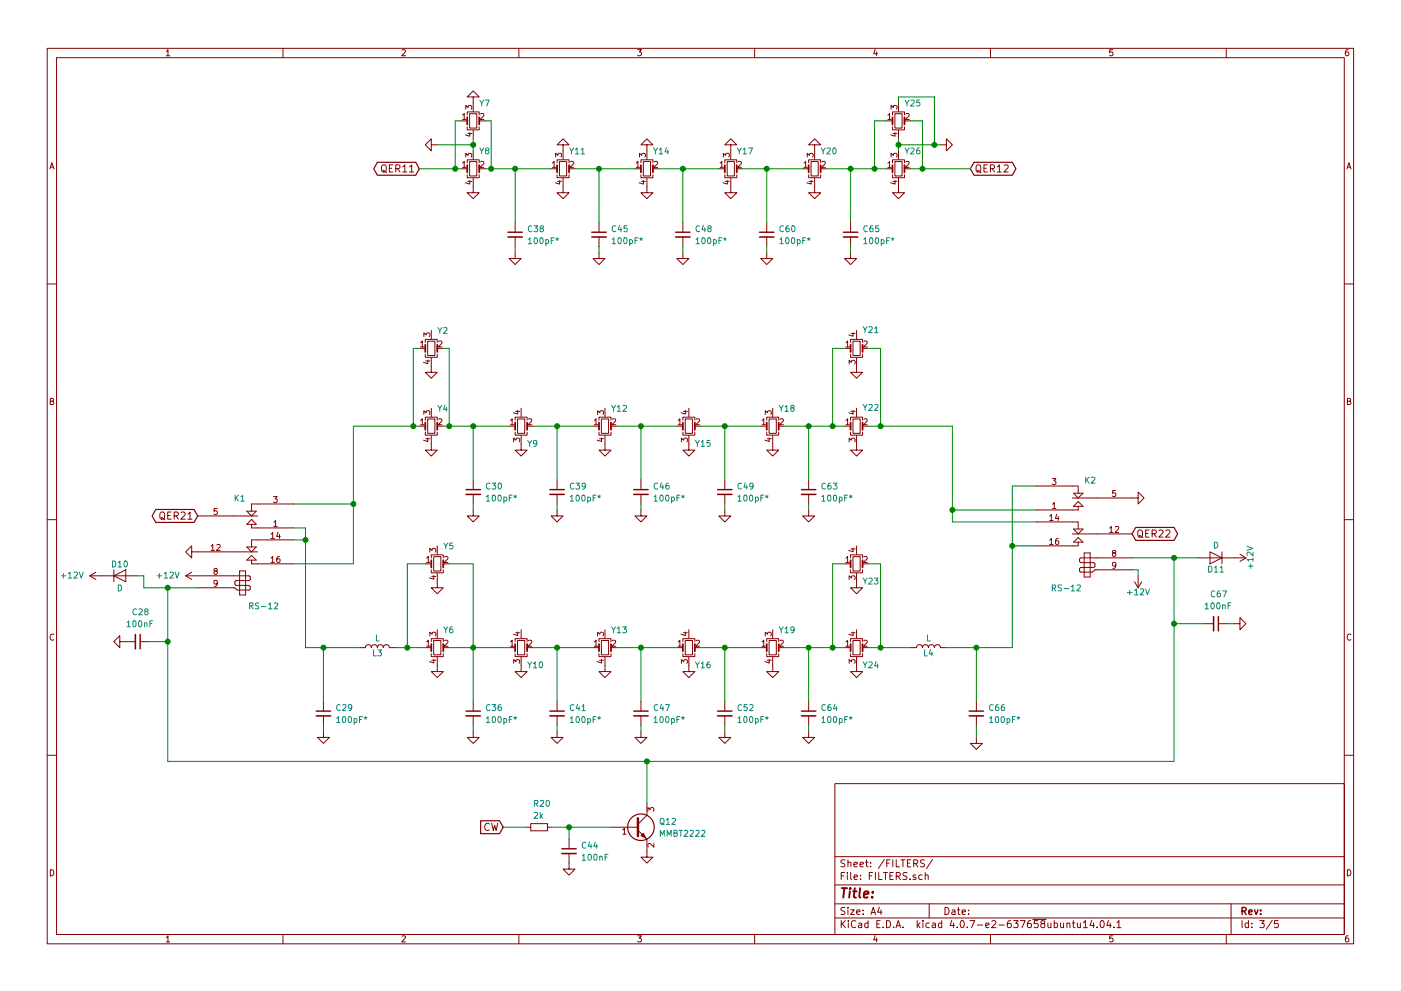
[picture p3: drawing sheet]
<svg xmlns="http://www.w3.org/2000/svg" width="297mm" height="210mm" viewBox="0 0 297 210" stroke-linecap="round" stroke-linejoin="round" font-family="sans-serif">
<g fill="none" stroke="#840000" stroke-width=".21">
<path d="M10 10.3h277v189.9h-277zM12 12.2h273v186.1h-273zM35.3 10.9l.3-.4v1.3M35.3 11.8h.7M60 10.3v1.9M85.2 10.6l.5-.1 .3 .4-.8 .9h.8M110 10.3v1.9M135.2 10.5h.8l-.4 .5 .3 .1 .1 .2-.1 .4-.2 .1-.5-.1M160 10.3v1.9M185.5 10.5l-.3 .9h.8M185.9 11v.8M210 10.3v1.9"/>
<path d="M235.9 10.5h-.6v.6h.6l.1 .5-.3 .2-.4-.1M260 10.3v1.9M285.9 10.5l-.4 .1-.2 .2-.1 .8 .3 .2 .4-.1 .1-.4-.1-.2-.4-.1-.3 .3M10.6 35.8l.4-1.3 .4 1.3M10.7 35.5h.6M81.1 35a.5 .5 0 0 1 .5 0 .5 .5 0 0 1 .3 .5l-.1 .8-.3 .2a.53 .53 0 0 1-.6-.5v-.5zM81.2 36.1l.8 .5M82.5 35.7h.6M83.3 35h-.8v1.5h.8M83.9 35.8l.8-.1 .1-.2-.1-.4-.2-.1h-.6v1.5M84.3 35.8l.5 .7M85.4 35.4l.4-.4v1.5"/>
<path d="M85.4 36.5h.9M86.8 35.4l.5-.4v1.5M86.8 36.5h.9M91.4 30.7v-1.2l-1.2 1.2 1.2 1.3v-1.3h1.3M97.8 25.6h1.3M97.8 35.8h1.3M98.1 24.4l.3-.3v1.2M98.1 34.6l.3-.4v1.3M98.1 25.3h.7M98.1 35.5h.7M98.8 23.2v-.8l.4 .4 .1-.4h.6l.1 .2-.1 .6M98.8 33.3v-.8l.4 .5 .1-.4h.6l.1 .2-.1 .5"/>
<path d="M99.1 26.9v.7h2.5v-.7M99.1 24.4v-.7h2.5v.7M99.1 37.1v.6h2.5v-.6M99.1 34.5v-.6h2.5v.6M99.2 28.3h.8M99.2 38.5h.8M99.6 24.1h1.5v3.1h-1.5zM99.6 34.3h1.5v3h-1.5zM99.6 28.1v.8l-.9-.3M99.6 38.3v.8l-.9-.3M100.3 37.8v3.1h1.3l-1.3 1.3-1.2-1.3h1.2M100.3 20.6h1.3l-1.3-1.3-1.2 1.3h1.2v3"/>
<path d="M100.3 27.7v1.8M100.3 32v1.8M101.6 25.6h1.3M101.6 35.8h1.3M101.9 24.2l.5-.1 .2 .3-.8 .9h.8M101.9 34.3l.5-.1 .2 .4-.8 .9h.8M116.8 35.8h1.3M117.1 34.6l.4-.4v1.3M117.1 35.5h.7M117.8 33.3v-.8l.5 .5 .1-.4h.5l.2 .2-.2 .5M118.1 37.1v.6h2.5v-.6M118.1 34.5v-.6h2.5v.6"/>
<path d="M118.2 38.5h.9M118.6 34.3h1.5v3h-1.5zM118.6 38.3v.8l-.9-.3M119.4 30.7h1.2l-1.2-1.2-1.3 1.2h1.3v3.1M119.4 37.8v3.1h1.2l-1.2 1.3-1.3-1.3h1.3M120.6 35.8h1.3M120.9 34.3l.5-.1 .2 .4-.7 .9h.7M134.6 35.8h1.3M134.9 34.6l.4-.4v1.3M134.9 35.5h.7M135.6 33.3v-.8l.5 .5 .1-.4h.5l.2 .2-.2 .5M135.9 37.1v.6h2.5v-.6"/>
<path d="M135.9 34.5v-.6h2.5v.6M136 38.5h.9M136.4 34.3h1.5v3h-1.5zM136.4 38.3v.8l-.9-.3M137.2 37.8v3.1h1.2l-1.2 1.3-1.3-1.3h1.3M137.2 30.7h1.2l-1.2-1.2-1.3 1.2h1.3v3.1M138.4 35.8h1.3M138.7 34.3l.5-.1 .2 .4-.8 .9h.8M152.4 35.8h1.3M152.7 34.6l.3-.4v1.3M152.7 35.5h.7M153.4 33.3v-.8l.4 .5 .1-.4h.6l.1 .2-.1 .5"/>
<path d="M153.7 37.1v.6h2.5v-.6M153.7 34.5v-.6h2.5v.6M153.8 38.5h.8M154.2 34.3h1.5v3h-1.5zM154.2 38.3v.8l-.9-.3M154.9 30.7h1.3l-1.3-1.2-1.2 1.2h1.2v3.1M154.9 37.8v3.1h1.3l-1.3 1.3-1.2-1.3h1.2M156.2 35.8h1.3M156.5 34.3l.5-.1 .2 .4-.8 .9h.8M170.2 35.8h1.2M170.5 34.6l.3-.4v1.3M170.5 35.5h.7"/>
<path d="M171.1 33.3v-.8l.5 .5 .1-.4h.6l.1 .2-.1 .5M171.4 37.1v.6h2.6v-.6M171.4 34.5v-.6h2.6v.6M171.6 38.5h.8M172 34.3h1.5v3h-1.5zM172 38.3v.8l-.9-.3M172.7 37.8v3.1h1.3l-1.3 1.3-1.3-1.3h1.3M172.7 30.7h1.3l-1.3-1.2-1.3 1.2h1.3v3.1M174 35.8h1.3M174.3 34.3l.5-.1 .2 .4-.8 .9h.8M188 25.6h1.2M188 35.8h1.2"/>
<path d="M188.2 24.4l.4-.3v1.2M188.2 34.6l.4-.4v1.3M188.2 25.3h.8M188.2 35.5h.8M188.9 23.2v-.8l.5 .4 .1-.4h.6l.1 .2-.1 .6M188.9 33.3v-.8l.5 .5 .1-.4h.6l.1 .2-.1 .5M189.2 26.9v.7h2.6v-.7M189.2 24.4v-.7h2.6v.7M189.2 37.1v.6h2.6v-.6M189.2 34.5v-.6h2.6v.6M189.3 28.3h.9M189.3 38.5h.9"/>
<path d="M189.7 24.1h1.6v3.1h-1.6zM189.7 34.3h1.6v3h-1.6zM189.8 28.1v.8l-1-.3M189.8 38.3v.8l-1-.3M190.5 37.8v3.1h1.3l-1.3 1.3-1.3-1.3h1.3M190.5 21.8v1.8M190.5 27.7v1.8M190.5 32v1.8M191.8 25.6h1.2M191.8 35.8h1.2M192 24.2l.5-.1 .3 .3-.8 .9h.8M192 34.3l.5-.1 .3 .4-.8 .9h.8"/>
<path d="M199.4 30.7h1.3v-1.2l1.2 1.2-1.2 1.3v-1.3M207 35.2a.5 .5 0 0 1 .6-.2 .5 .5 0 0 1 .3 .5v.8l-.3 .2a.53 .53 0 0 1-.7-.5zM207.2 36.1l.8 .5M208.6 35.7h.5M209.3 35h-.7v1.5h.7M210 35.8l.7-.1 .2-.2-.1-.4-.2-.1h-.6v1.5M210.4 35.8l.5 .7M211.4 35.4l.5-.4v1.5M211.4 36.5h.9M212.9 35.1l.6-.1 .3 .4-1 1.1h1M285.6 35.8l.4-1.3 .4 1.3M285.7 35.5h.6"/>
<path d="M109.2 53.6v1.3h1.3l-1.3 1.2-1.3-1.2h1.3M109.2 47.2v2.1M109.2 50.3v2M127 53.6v1.3h1.3l-1.3 1.2-1.3-1.2h1.3M127 47.2v2.1M127 50.3v2M144.8 53.6v1.3h1.2l-1.2 1.2-1.3-1.2h1.3M144.8 47.2v2.1M144.8 50.3v2M162.6 53.6v1.3h1.2l-1.2 1.2-1.3-1.2h1.3M162.6 47.2v2.1M162.6 50.3v2"/>
<path d="M180.3 53.6v1.3h1.3l-1.3 1.2-1.2-1.2h1.2M180.3 47.2v2.1M180.3 50.3v2M10 60.2h2M88.9 73.9h1.3M89.2 72.7l.3-.4v1.3M89.2 73.6h.7M89.9 71.4v-.8l.4 .5 .1-.4h.6l.1 .2-.1 .5M90.2 75.2v.6h2.5v-.6M90.2 72.6v-.6h2.5v.6M90.3 76.6h.8M90.7 72.4h1.5v3h-1.5z"/>
<path d="M90.7 76.4v.8l-.9-.3M91.4 75.9v3.1h1.3l-1.3 1.3-1.2-1.3h1.2M91.4 70.1v1.8M92.7 73.9h1.3M93 72.4l.5-.1 .2 .4-.8 .9h.8M179.1 73.9h1.2M179.3 72.7l.4-.4v1.3M179.3 73.6h.8M180 77.2v-.8l.5 .5 .1-.4h.6l.1 .2-.1 .5M180.3 72.6v-.6h2.6v.6M180.3 75.2v.6h2.6v-.6M180.4 70.8h.9"/>
<path d="M180.8 72.4h1.6v3h-1.6zM180.9 70.6v.7l-.9-.2M181.6 75.9v3.1h-1.3l1.3 1.3 1.3-1.3h-1.3M181.6 70.1v1.8M182.9 73.9h1.2M183.2 72.4l.4-.1 .3 .4-.8 .9h.8M285 60.2h2M10.7 85.1h.5l.1-.5-.6-.1v1.3h.5l.2-.4-.3-.3M88.9 90.4h1.3M89.2 89.2l.3-.4v1.3M89.2 90.1h.7M89.9 87.9v-.8l.4 .5 .1-.4h.6l.1 .2-.1 .5"/>
<path d="M90.2 91.7v.6h2.5v-.6M90.2 89.1v-.6h2.5v.6M90.3 93.1h.8M90.7 88.9h1.5v3h-1.5zM90.7 92.9v.8l-.9-.3M91.4 92.4v3.1h1.3l-1.3 1.3-1.2-1.3h1.2M91.4 86.6v1.8M92.7 90.4h1.3M93 88.9l.5-.1 .2 .4-.8 .9h.8M107.9 90.4h1.3M108.2 89.2l.4-.4v1.3M108.2 90.1h.7"/>
<path d="M108.9 93.7v-.7l.5 .4 .1-.4h.6l.1 .2-.1 .5M109.2 89.1v-.6h2.6v.6M109.2 91.7v.6h2.6v-.6M109.3 87.3h.9M109.7 88.9h1.6v3h-1.6zM109.8 87.1v.8l-1-.3M110.5 92.4v3.1h1.3l-1.3 1.3-1.3-1.3h1.3M110.5 86.6v1.8M111.8 90.4h1.2M112 88.9l.5-.1 .3 .4-.8 .9h.8M125.7 90.4h1.3M126 89.2l.4-.4v1.3"/>
<path d="M126 90.1h.7M126.7 87.9v-.8l.5 .5 .1-.4h.5l.2 .2-.2 .5M127 91.7v.6h2.5v-.6M127 89.1v-.6h2.5v.6M127.1 93.1h.9M127.5 88.9h1.5v3h-1.5zM127.5 92.9v.8l-.9-.3M128.3 92.4v3.1h1.2l-1.2 1.3-1.3-1.3h1.3M128.3 86.6v1.8M129.5 90.4h1.3M129.8 88.9l.5-.1 .2 .4-.8 .9h.8M143.5 90.4h1.3"/>
<path d="M143.8 89.2l.3-.4v1.3M143.8 90.1h.7M144.5 93.7v-.7l.5 .4 .1-.4h.5l.1 .2-.1 .5M144.8 89.1v-.6h2.5v.6M144.8 91.7v.6h2.5v-.6M144.9 87.3h.8M145.3 88.9h1.5v3h-1.5zM145.3 87.1v.8l-.9-.3M146 92.4v3.1h1.3l-1.3 1.3-1.2-1.3h1.2M146 86.6v1.8M147.3 90.4h1.3M147.6 88.9l.5-.1 .2 .4-.8 .9h.8"/>
<path d="M161.3 90.4h1.3M161.6 89.2l.3-.4v1.3M161.6 90.1h.7M162.3 87.9v-.8l.4 .5 .1-.4h.6l.1 .2-.1 .5M162.6 91.7v.6h2.5v-.6M162.6 89.1v-.6h2.5v.6M162.7 93.1h.8M163.1 88.9h1.5v3h-1.5zM163.1 92.9v.8l-.9-.3M163.8 92.4v3.1h1.3l-1.3 1.3-1.2-1.3h1.2M163.8 86.6v1.8M165.1 90.4h1.3"/>
<path d="M165.4 88.9l.5-.1 .2 .4-.8 .9h.8M179.1 90.4h1.2M179.3 89.2l.4-.4v1.3M179.3 90.1h.8M180 93.7v-.7l.5 .4 .1-.4h.6l.1 .2-.1 .5M180.3 89.1v-.6h2.6v.6M180.3 91.7v.6h2.6v-.6M180.4 87.3h.9M180.8 88.9h1.6v3h-1.6zM180.9 87.1v.8l-.9-.3M181.6 92.4v3.1h-1.3l1.3 1.3 1.3-1.3h-1.3M181.6 86.6v1.8"/>
<path d="M182.9 90.4h1.2M183.2 88.9l.4-.1 .3 .4-.8 .9h.8M285.7 85.1h.5l.1-.5-.6-.1v1.3h.5l.2-.4-.3-.3M10 110.3h2M34 108.9a.5 .5 0 0 1 .5-.3 .5 .5 0 0 1 .4 .5l-.1 .9-.3 .2a.53 .53 0 0 1-.6-.6zM34.2 109.8l.8 .5M35.6 109.4h.5M36.3 108.6h-.7v1.6h.7M36.9 109.4h.8l.1-.3-.1-.3-.2-.2h-.6v1.6M37.3 109.4l.5 .8M38.4 108.8l.6-.2 .3 .5-1 1.1h1M39.8 109.1l.5-.5v1.6"/>
<path d="M39.8 110.2h.9M40.6 117.1v-1.3l-1.2 1.3 1.2 1.3v-1.3h14M41.9 109.5h12.7M44.8 115.9l.3-.4v1.3M44.8 116.8h.7M46 115.6l.5-.1 .2 .4-.8 .9h.8M46 107.9h-.6v.6h.6v.5l-.2 .2-.4-.2M52.3 118.8l1-.9 1 .9zM52.3 116h2l-1 1.1zM52.3 108.5h2l-1 1zM53.3 118.8v.8h8.9M53.3 110.2l1 1h-2z"/>
<path d="M53.3 111.2v.8h8.9M57.5 113.3l.3-.3v1.2M57.5 118.4l.3-.3v1.2M57.5 119.3h.7M57.5 114.2h.7M58 105.4h.8l-.5 .4 .4 .1v.6l-.2 .1-.5-.1M58.1 110.8l.3-.4v1.3M58.1 111.7h.7M59 112.9l-.3 .9h.7M59.3 118.1h-.4l-.2 .3v.7l.2 .2 .4-.1v-.6l-.4-.1-.2 .3M59.3 113.4v.8M62.2 106.9h-8.9v1.6"/>
<path d="M62.2 114.5h-8.9v1.5M90.2 119.6h1.2M90.4 118.4l.4-.3v1.2M90.4 119.3h.8M91.1 117.1v-.7l.5 .4 .1-.4h.6l.1 .2-.1 .5M91.4 118.4v-.7h2.6v.7M91.9 118.1h1.6v3.1h-1.6zM92.7 115.8v1.8M94 119.6h1.2M94.3 118.2l.4-.1 .3 .3-.8 .9h.8M100.3 108.2v1.3h1.3l-1.3 1.2-1.2-1.2h1.2M100.3 101.8v2.1"/>
<path d="M100.3 104.9v2M118.1 108.2v1.3h1.3l-1.3 1.2-1.3-1.2h1.3M118.1 101.8v2.1M118.1 104.9v2M135.9 108.2v1.3h1.3l-1.3 1.2-1.3-1.2h1.3M135.9 101.8v2.1M135.9 104.9v2M153.7 108.2v1.3h1.2l-1.2 1.2-1.3-1.2h1.3M153.7 101.8v2.1M153.7 104.9v2M171.4 108.2v1.3h1.3l-1.3 1.2-1.2-1.2h1.2M171.4 101.8v2.1"/>
<path d="M171.4 104.9v2M179.1 119.6h1.2M179.3 118.4l.4-.3v1.2M179.3 119.3h.8M180.3 118.4v-.7h2.6v.7M180.4 116.5h.9M180.8 118.1h1.6v3.1h-1.6zM180.9 116.3v.8l-.9-.3M181.6 115.8v1.8M182.9 119.6h1.2M183.2 118.2l.4-.1 .3 .3-.8 .9h.8M219.7 103.1h8.9v1.5"/>
<path d="M219.7 110.7h8.9v1.5M222.6 109.5l.3-.3v1.2M222.6 114.6l.3-.4v1.3M222.6 110.4h.7M222.6 115.5h.7M223.1 101.5h.8l-.5 .5 .4 .1v.6l-.2 .1-.5-.1M223.2 107l.3-.4v1.3M223.2 107.9h.7M224.1 109.1l-.3 .9h.7M224.4 114.2l-.4 .1-.2 .2v.8l.2 .2 .4-.1v-.6l-.4-.1-.2 .3M224.4 109.6v.8M227.3 105.7h14v-1.3l1.3 1.3-1.3 1.2v-1.2"/>
<path d="M227.3 113.3h12.7M227.6 112.2h2l-1 1.1zM227.6 104.6h2l-1 1.1zM228.6 114l1 1h-2zM228.6 106.4l1 1h-2zM228.6 107.4v.8h-8.9M228.6 115v.8h-8.9M229.9 117.3h1.2v5.1h-1.2zM235.3 112.1l.3-.4v1.3M235.3 113h.7M236.1 117.3l-.2-.2v-.2h.6v.3l-.5 .2-.1 .2v.3l.2 .2h.2l.3-.3-.1-.4-.2-.1M236.5 111.8l.5-.1 .2 .4-.8 .9h.8"/>
<path d="M236.5 104.1h-.6v.6h.6v.5l-.2 .2-.4-.2M236.6 119.9l-.3 .2-.3-.1-.1-.6 .4-.1 .3 .3-.1 .7-.3 .3h-.2M240 118.4h-10.9l-.2 .2v.5l.2 .3h2.8l.3 .2v.5l-.3 .3h-2.8l-.2 .2v.6l.2 .2h2.5l.6-.5h7.8M241.3 112.7a.5 .5 0 0 1 .6-.3 .5 .5 0 0 1 .3 .5v.9l-.3 .2a.53 .53 0 0 1-.7-.5zM241.5 113.6l.8 .5M242.9 113.2h.5M243.6 112.4h-.7v1.6h.7M244.3 113.3l.7-.1 .2-.3-.1-.3-.2-.2h-.6v1.6M244.7 113.3l.5 .7M245.7 112.6l.6-.2 .3 .5-.9 1.1h.9M247.2 112.6l.6-.2 .3 .5-1 1.1h1M254 118.4h10.2"/>
<path d="M256.5 117.1l2.6 1.3-2.6 1.2zM259.1 117.1v2.5M262.9 117.6l1.3 .8M264.2 118.4l-1.3 .7M285 110.3h2M11.4 134.6a.58 .58 0 0 0-.8 .6 .58 .58 0 0 0 .8 .5M19 122.2h10.2M19 122.2l1.3 .7M20.3 121.4l-1.3 .8M24.1 122.2l2.6-1.3v2.5zM24.1 120.9v2.5M25.4 136.1v-1.2l-1.3 1.2 1.3 1.3v-1.3h3.3"/>
<path d="M29.7 136.1h2M39.4 122.2l1.2 .7M39.4 122.2h13.4l.3 .2v.5l-.3 .3h-2.8l-.2 .2v.5l.2 .3h2.8l.3 .3v.5l-.3 .2h-2.5l-.5-.5h-7.9M40.6 121.4l-1.2 .8M45.6 121.1l-.2-.2v-.2h.6v.3l-.5 .2-.1 .2v.3l.2 .2h.2l.3-.3-.1-.3-.2-.2M46.1 123.7l-.3 .2-.3-.1-.1-.6 .4-.1 .3 .3-.1 .7-.3 .3h-.2M50.8 121.1h1.3v5.1h-1.3zM76.2 137.4h1.3a.64 .64 0 0 1 .6-.6 .64 .64 0 0 1 .6 .6 .64 .64 0 0 1 .7-.6 .64 .64 0 0 1 .6 .6 .64 .64 0 0 1 .7-.6 .64 .64 0 0 1 .6 .6 .64 .64 0 0 1 .6-.6 .64 .64 0 0 1 .6 .6h1.3M90.2 137.4h1.2M90.4 136.2l.4-.4v1.3M90.4 137.1h.8M91.1 134.9v-.8l.5 .5 .1-.4h.6l.1 .2-.1 .5"/>
<path d="M91.4 120.9v.6h2.6v-.6M91.4 138.7v.6h2.6v-.6M91.4 136.1v-.6h2.6v.6M91.5 122.3h.9M91.9 135.9h1.6v3h-1.6zM92 122.1v.8l-.9-.3M92 139.9v.8l-.9-.3M92.7 121.6v3.1h1.3l-1.3 1.3-1.3-1.3h1.3M92.7 139.4v3.1h1.3l-1.3 1.3-1.3-1.3h1.3M92.7 133.6v1.8M94 137.4h1.2M94.3 135.9l.4-.1 .3 .4-.8 .9h.8"/>
<path d="M107.9 137.4h1.3M108.2 136.2l.4-.4v1.3M108.2 137.1h.7M109.2 136.1v-.6h2.6v.6M109.2 138.7v.6h2.6v-.6M109.3 134.3h.9M109.7 135.9h1.6v3h-1.6zM109.8 134.1v.7l-1-.2M110.5 139.4v3.1h1.3l-1.3 1.3-1.3-1.3h1.3M110.5 133.6v1.8M111.8 137.4h1.2M112 135.9l.5-.1 .3 .4-.8 .9h.8"/>
<path d="M125.7 137.4h1.3M126 136.2l.4-.4v1.3M126 137.1h.7M126.7 134.9v-.8l.5 .5 .1-.4h.5l.2 .2-.2 .5M127 138.7v.6h2.5v-.6M127 136.1v-.6h2.5v.6M127.5 135.9h1.5v3h-1.5zM127.5 139.9v.8l-.9-.3M128.3 139.4v3.1h1.2l-1.2 1.3-1.3-1.3h1.3M128.3 133.6v1.8M129.5 137.4h1.3M129.8 135.9l.5-.1 .2 .4-.8 .9h.8"/>
<path d="M143.5 137.4h1.3M143.8 136.2l.3-.4v1.3M143.8 137.1h.7M144.8 136.1v-.6h2.5v.6M144.8 138.7v.6h2.5v-.6M144.9 134.3h.8M145.3 135.9h1.5v3h-1.5zM145.3 134.1v.7l-.9-.2M146 139.4v3.1h1.3l-1.3 1.3-1.2-1.3h1.2M146 133.6v1.8M147.3 137.4h1.3M147.6 135.9l.5-.1 .2 .4-.8 .9h.8"/>
<path d="M161.3 137.4h1.3M161.6 136.2l.3-.4v1.3M161.6 137.1h.7M162.3 134.9v-.8l.4 .5 .1-.4h.6l.1 .2-.1 .5M162.6 138.7v.6h2.5v-.6M162.6 136.1v-.6h2.5v.6M163.1 135.9h1.5v3h-1.5zM163.1 139.9v.8l-.9-.3M163.8 139.4v3.1h1.3l-1.3 1.3-1.2-1.3h1.2M163.8 133.6v1.8M165.1 137.4h1.3M165.4 135.9l.5-.1 .2 .4-.8 .9h.8"/>
<path d="M179.1 137.4h1.2M179.3 136.2l.4-.4v1.3M179.3 137.1h.8M180 123v-.8l.5 .4 .1-.4h.6l.1 .2-.1 .6M180.3 120.9v.6h2.6v-.6M180.3 136.1v-.6h2.6v.6M180.3 138.7v.6h2.6v-.6M180.4 134.3h.9M180.8 135.9h1.6v3h-1.6zM180.9 134.1v.7l-.9-.2M181.6 139.4v3.1h1.3l-1.3 1.3-1.3-1.3h1.3M181.6 121.6v3.1h1.3l-1.3 1.3-1.3-1.3h1.3"/>
<path d="M181.6 133.6v1.8M182.9 137.4h1.2M183.2 135.9l.4-.1 .3 .4-.8 .9h.8M193 137.4h1.3a.64 .64 0 0 1 .7-.6 .64 .64 0 0 1 .6 .6 .64 .64 0 0 1 .6-.6 .64 .64 0 0 1 .6 .6 .64 .64 0 0 1 .7-.6 .64 .64 0 0 1 .6 .6 .64 .64 0 0 1 .7-.6 .64 .64 0 0 1 .6 .6h1.3M240.5 123.4l.8 1.3M241.3 122.2v2.5M242.1 123.4l-.8 1.3M255.3 132.3h2M258.3 132.3h2M261.6 132.3h1.3v-1.2l1.3 1.2-1.3 1.3v-1.3M286.4 134.6a.58 .58 0 0 0-.8 .6 .58 .58 0 0 0 .8 .5M68.6 155.2v1.3h1.2l-1.2 1.2-1.3-1.2h1.3"/>
<path d="M68.6 148.8v2.1M68.6 151.9v2M91.5 140.1h.9M100.3 155.2v1.3h1.3l-1.3 1.2-1.2-1.2h1.2M100.3 148.8v2.1M100.3 151.9v2M108.9 140.7v-.8l.5 .5 .1-.4h.6l.1 .2-.1 .5M118.1 155.2v1.3h1.3l-1.3 1.2-1.3-1.2h1.3M118.1 148.8v2.1M118.1 151.9v2M127.1 140.1h.9M135.9 155.2v1.3h1.3l-1.3 1.2-1.3-1.2h1.3"/>
<path d="M135.9 148.8v2.1M135.9 151.9v2M144.5 140.7v-.8l.5 .5 .1-.4h.5l.1 .2-.1 .5M153.7 155.2v1.3h1.2l-1.2 1.2-1.3-1.2h1.3M153.7 148.8v2.1M153.7 151.9v2M162.7 140.1h.8M171.4 155.2v1.3h1.3l-1.3 1.2-1.2-1.2h1.2M171.4 148.8v2.1M171.4 151.9v2M180 140.7v-.8l.5 .5 .1-.4h.6l.1 .2-.1 .5M207 156.5v1.2h1.3l-1.3 1.3-1.3-1.3h1.3"/>
<path d="M207 148.8v2.1M207 151.9v2M10 160.2h2M103.7 174.8a.72 .72 0 0 0-1 .5 .72 .72 0 0 0 .7 .9l.3-.2M104.2 174.7l.4 1.5 .3-1.1 .3 1.1 .3-1.5M111.8 175.5h.7M112.5 174.7h3.6v1.6h-3.6zM116.1 175.5h.7M120.6 178v2.1M129.5 175.5h5.8M132 176.1l.4-.4v1.3M132 177h.7"/>
<path d="M135.3 176.1l1.9 1.9v3.9h1.2l-1.2 1.2-1.3-1.2h1.3M137.2 170.4v2.6l-1.9 1.9M137.4 172.1v-.8l.4 .5 .1-.4h.6l.1 .2-.1 .5M138.6 179v.8l-.9-.8-.3 .2 .1 .5M177 166.3h108v32h-108zM285 160.2h2M10.7 184.5a.65 .65 0 0 1 .7 .7 .65 .65 0 0 1-.7 .6zM35.3 198.9l.3-.4v1.3M35.3 199.8h.7M60 198.3v1.9M85.2 198.6l.5-.1 .3 .4-.8 .9h.8M110 198.3v1.9"/>
<path d="M120.6 181.1v3.3h1.3l-1.3 1.3-1.2-1.3h1.2M135.2 198.5h.8l-.4 .5 .3 .1 .1 .2-.1 .4-.2 .1-.5-.1M160 198.3v1.9M177 194.8h108M177 191.8h108M177 187.8h108M177 181.8h108M178.4 195.3v1.5M178.4 185.8h.5M178.6 196l.6 .8M179.1 185.1h-.7v1.5M179.1 192.6l-.5-.1-.3 .3 .1 .3 .7 .4v.4l-.2 .1-.6-.1"/>
<path d="M179.1 182.5l-.5-.1-.3 .3 .1 .3 .7 .4v.4l-.2 .1-.6-.1M179.2 195.3l-.8 .9M179.7 185.1v.2M179.7 185.6v1M179.8 192.5v.2M179.8 183.1l.2-.2 .4 .1v.9M179.8 182.4v1.5M179.8 193v1M179.9 195.3v.2M179.9 195.8v1M180.3 193h.8l-.8 1h.8M180.4 185.1v1.3l.2 .2"/>
<path d="M181.1 183.4l.7-.1-.1-.3-.4-.1-.2 .2v.7h.6M181.1 186.1l.7-.1-.1-.3-.4-.1-.2 .2 .1 .7h.5M181.4 195.5a.71 .71 0 0 0-1 .5 .71 .71 0 0 0 .8 .8l.2-.1M181.6 193.5l.7-.1v-.3l-.4-.1-.3 .2 .1 .7h.6M182.1 195.9h.6v.9M182.3 183.4l.8-.1-.1-.3-.4-.1-.3 .2 .1 .7h.6M182.4 186.5v.1M182.4 185.7v.1M182.7 196.2l-.7 .3 .2 .3 .5-.1M183 193.9v.1M183 193.1v.1M183.5 182.9h.6"/>
<path d="M183.7 182.4v1.3l.4 .2M184 195.9l-.4-.1-.3 .3 .1 .6 .2 .1 .4-.1M184 195.3v1.5M184.3 185.8h.5M184.6 183.8v.1M184.6 183v.1M184.7 194l.4-1.5 .5 1.5M184.8 193.6h.7M185 185.1h-.7v1.5M185.5 198.5l-.3 .9h.8M185.6 185.1v1.5M185.9 199v.8"/>
<path d="M185.9 196h.5M186.3 185.1v1.5h.7M186.4 192.5l-.3 1h.9M186.6 195.3h-.7v1.5h.7M186.8 193v1M187.2 196.7v.1M187.3 185.1h.9M187.5 182.3l-1.3 2M187.7 185.1v1.5M188 195.3a.76 .76 0 0 1 .8 .8 .76 .76 0 0 1-.8 .7zM188 183.1h.5M188.7 185.8h.5"/>
<path d="M188.7 182.4h-.7v1.5M189.3 182.4v1.5M189.4 185.1h-.7v1.5h.7M189.5 196.7v.1M190 196.8l.4-1.5 .6 1.5M190 185.9l.7-.1 .2-.2-.1-.3-.2-.2h-.6v1.5M190 182.4v1.5h.7M190.1 196.4h.7M190.4 185.9l.5 .7M191 182.4h.9M191.4 182.4v1.5M191.5 196.7v.1"/>
<path d="M192.3 185.2l-.6-.1-.3 .3 .1 .3 .7 .3v.5l-.2 .1-.6-.1M192.4 183.1h.5M192.9 186.5v.1M193.1 182.4h-.7v1.5h.7M193.7 183.2l.7-.1 .2-.2-.1-.3-.2-.2h-.6v1.5M194.1 183.2l.5 .7M194.2 185.7l-.4-.1-.2 .2v.2l.6 .2v.3h-.6M194.5 195.3v1.5M194.6 196.3l.4 .5M195 195.8l-.5 .6M195.5 185.7l-.4-.1-.3 .3 .1 .6 .2 .1 .4-.1M195.7 195.3v.2"/>
<path d="M195.7 195.8v1M196 182.5l-.6-.1-.3 .3 .1 .3 .7 .4v.4l-.2 .1-.6-.1M196.2 185.7l.2-.1 .3 .1 .1 .9M196.2 185.1v1.5M197 191.8v3M197 195.9l-.4-.1-.3 .3 .1 .6 .2 .1 .4-.1M197.7 195.9h.6v.9M197.7 182.3l-1.3 2M198.3 196.2l-.7 .3 .2 .3 .5-.1M199.7 195.9l-.5-.1-.2 .3v.6l.2 .1 .5-.1M199.7 195.3v1.5M200.4 192.5a.76 .76 0 0 1 .8 .8 .76 .76 0 0 1-.8 .7z"/>
<path d="M201.8 195.2l-.4 1.1h1M201.9 193.1h.5l.1 .9M202.2 195.8v1M202.5 193.4l-.7 .3 .2 .3 .5-.1M202.9 196.7v.1M203 193h.6M203.2 192.5v1.3l.4 .2M203.8 195.4l.1-.1a.8 .8 0 0 1 .6 .8 .8 .8 0 0 1-.6 .7 .97 .97 0 0 1-.1-1.4zM204 193.5l.7-.1-.1-.3-.4-.1-.2 .2 .1 .7h.5M205.1 196.7v.1M205.4 193.9v.1M205.4 193.1v.1"/>
<path d="M205.6 195.3h1.1l-.7 1.5M207.2 196.3h1.2M209 196.3l.7-.1v-.3l-.5-.1-.2 .2 .1 .7h.6M210 198.3v1.9M210.3 195.5l.6-.2 .3 .5-1 1h1M211.8 196.3h1.1M214.3 195.3l-.5 .1a1.11 1.11 0 0 0-.1 1.3l.4 .1 .3-.1v-.5l-.3-.3-.4 .1-.1 .2M214.9 195.3h.9l-.5 .6 .5 .1v.7l-.2 .1-.7-.1M216.3 195.3h1l-.6 1.5M218.5 195.3l-.4 .1a1.11 1.11 0 0 0-.1 1.3l.4 .1 .2-.1 .1-.5-.3-.3-.4 .1-.2 .2M219 195.1h2.8M220 195.3h-.7v.7h.7l.1 .2-.1 .5-.2 .1-.5-.1"/>
<path d="M221 196l-.3-.3 .1-.2 .2-.2 .4 .1 .1 .2v.2l-.5 .2-.3 .3 .1 .4 .2 .1h.3l.2-.3v-.2l-.2-.3M222.2 195.8v.9l.4 .1 .2-.1M222.8 195.8v1M223.5 195.9l.5-.1 .2 .3-.1 .6h-.6M223.5 195.3v1.5M224.9 195.8v.9l.4 .1 .2-.1M225.5 195.8v1M226.2 196l.2-.2 .4 .1v.9M226.2 195.8v1M227.4 195.8h.5M227.6 195.3v1.3l.3 .2M228.4 195.8l.1 .9 .4 .1 .2-.1"/>
<path d="M229.1 195.8v1M229.7 195.8l.4-.5v1.5M229.7 196.8h.9M231.5 195.2l-.4 1.1h1M231.8 195.8v1M232.6 196.7v.1M233.4 195.5l.2-.2a.8 .8 0 0 1 .5 .8 .8 .8 0 0 1-.5 .7l-.4-.5zM235 195.2l-.3 1.1h.9M235.4 195.8v1M235.9 198.5h-.6v.7l.6-.1 .1 .5-.3 .2-.4-.1M236.2 196.7v.1M236.8 195.8l.4-.5v1.5"/>
<path d="M236.8 196.8h.9M260 198.3v1.9M261 191.8v6.5M263.3 195.3v1.5M264.7 195.9l-.4-.1-.3 .3 .1 .6 .2 .1 .4-.1M264.7 195.3v1.5M265.4 196.7v.1M265.4 195.9v.1M267.1 195.3h.9l-.5 .6 .5 .1v.7l-.2 .1-.7-.1M269.7 195.2l-1.2 2M271 195.3h-.7l-.1 .7h.7l.1 .2v.5l-.2 .1-.6-.1M285.7 184.5a.65 .65 0 0 1 .7 .7 .65 .65 0 0 1-.7 .6z"/>
<path d="M285.9 198.5l-.4 .1-.2 .3-.1 .7 .3 .2 .4-.1 .1-.4-.1-.2-.4-.1-.3 .3"/>
</g>
<g fill="none" stroke="#840000" stroke-width=".3">
<path d="M107.7 49.3h3M125.5 49.3h3M143.3 49.3h3M161 49.3h3.1M178.8 49.3h3.1M98.8 103.9h3.1M116.6 103.9h3M134.4 103.9h3M152.1 103.9h3.1M169.9 103.9h3.1M29.7 134.6v3.1M258.3 130.8v3.1"/>
<path d="M67.1 150.9h3M98.8 150.9h3.1M116.6 150.9h3M134.4 150.9h3M152.1 150.9h3.1M169.9 150.9h3.1M205.5 150.9h3M119.1 180.1h3.1M263.3 193.3l.8-.1 .1-.2-.1-.3-.2-.2h-.6v1.5M263.7 193.3l.5 .7M264.8 193.5l.7-.1-.1-.3-.4-.1-.2 .2v.7h.6M266 193l.3 1 .4-1"/>
<path d="M267.3 193.9v.1M267.3 193.1v.1"/>
</g>
<path d="M178.5 188.4h1.1M179 188.4l-.2 2M180.2 189.1l-.2 1.3M180.3 188.4l-.1 .2 .2-.1-.1-.1-.1 .2M180.9 189.1h.7M181.2 188.4l-.2 1.8 .1 .1 .4 .1M182.4 188.4l-.2 1.8 .2 .2M183.2 189.8l.9-.2v-.4l-.6-.1-.3 .3v.9h.7M184.9 190.3v.1M185.1 189.2l-.1 .2-.1-.1 .2-.1-.1 .2" fill="none" stroke="#840000" stroke-width=".41"/>
<g fill="none" stroke="#840000" stroke-width=".33">
<path d="M107.7 50.3h3M125.5 50.3h3M143.3 50.3h3M161 50.3h3.1M178.8 50.3h3.1M98.8 104.9h3.1M116.6 104.9h3M134.4 104.9h3M152.1 104.9h3.1M169.9 104.9h3.1M28.7 134.6v3.1M257.3 130.8v3.1"/>
<path d="M67.1 151.9h3M98.8 151.9h3.1M116.6 151.9h3M134.4 151.9h3M152.1 151.9h3.1M169.9 151.9h3.1M205.5 151.9h3M119.1 181.1h3.1"/>
</g>
<g fill="none" stroke="#008484" stroke-width=".21">
<path d="M101.7 21.2l.4 .7 .5-.7M101.7 31.4l.4 .6 .5-.6M102.1 21.9v.6M102.1 32v.7M102.9 21.2h.8l-.5 1.3M103.2 31.9l-.3-.2 .1-.3 .6 .1v.3l-.6 .2-.1 .2 .1 .3 .2 .2h.2l.3-.3-.1-.4-.2-.1M120.8 31.4l.4 .6 .4-.6M121.2 32v.7M122 31.7l.4-.3v1.3M122 32.7h.7M123.2 31.7l.4-.3v1.3M123.2 32.7h.7"/>
<path d="M138.6 31.4l.4 .6 .4-.6M139 32v.7M139.8 31.7l.3-.3v1.3M139.8 32.7h.7M141.3 31.3l-.3 .9h.8M141.6 31.8v.9M156.3 31.4l.4 .6 .5-.6M156.7 32v.7M157.6 31.7l.3-.3v1.3M157.6 32.7h.7M158.7 31.4h.8l-.5 1.3M174.1 31.4l.4 .6 .5-.6"/>
<path d="M174.5 32v.7M175.3 31.5l.5-.1 .2 .3-.7 1h.7M176.7 31.5l.1-.1a.67 .67 0 0 1 .5 .6 .67 .67 0 0 1-.5 .7l-.2-.5zM191.9 21.2l.4 .7 .4-.7M191.9 31.4l.4 .6 .4-.6M192.3 21.9v.6M192.3 32v.7M193.1 21.3l.5-.1 .2 .4-.8 .9h.8M193.1 31.5l.5-.1 .2 .3-.8 1h.8M194.9 31.4h-.3l-.2 .3-.1 .7 .3 .3 .4-.2-.1-.6h-.3l-.3 .2M195 21.2h-.6l-.1 .6h.7v.6l-.2 .1-.5-.1M112 50.8l.4-.4v1.3"/>
<path d="M112 51.7h.7M112.8 48a.56 .56 0 0 0-.8 .5 .56 .56 0 0 0 .8 .5M113.2 47.9h.8l-.4 .5 .3 .1v.5l-.1 .2-.6-.2M113.3 50.5l.2-.1a.67 .67 0 0 1 .5 .7 .67 .67 0 0 1-.5 .6l-.3-.5zM114.6 50.5l.1-.1a.67 .67 0 0 1 .5 .7 .67 .67 0 0 1-.5 .6l-.2-.5zM114.7 48.4l-.2-.2 .1-.3 .6 .1v.3l-.6 .2-.1 .2 .1 .3 .1 .2h.3l.2-.3v-.3l-.2-.2M115.7 50.9l.4-.1 .2 .3-.1 .5h-.5M115.7 50.8v1.3M116.9 51h.4M117.5 50.4h-.6v1.3M117.8 50.6l.3 .1 .3-.1M118 51l.1-.3 .2 .3"/>
<path d="M118.1 50.4v.3M129.8 50.8l.3-.4v1.3M129.8 51.7h.7M130.6 48a.56 .56 0 0 0-.8 .5 .56 .56 0 0 0 .8 .5M131.1 50.5l.2-.1a.67 .67 0 0 1 .4 .7 .67 .67 0 0 1-.4 .6l-.3-.5zM131.3 47.8l-.2 .9h.7M131.6 48.3v.9M132.3 50.5l.2-.1a.67 .67 0 0 1 .5 .7 .67 .67 0 0 1-.5 .6l-.3-.5zM132.9 47.9h-.6v.6h.6v.5l-.1 .2-.5-.2M133.5 50.9l.4-.1 .2 .3-.1 .5h-.5M133.5 50.8v1.3M134.6 51h.5"/>
<path d="M135.3 50.4h-.7v1.3M135.6 50.6l.3 .1 .3-.1M135.7 51l.2-.3 .2 .3M135.9 50.4v.3M147.6 50.8l.3-.4v1.3M147.6 51.7h.7M148.3 48a.56 .56 0 0 0-.7 .5 .56 .56 0 0 0 .7 .5M148.9 50.5l.2-.1a.67 .67 0 0 1 .4 .7 .67 .67 0 0 1-.4 .6l-.3-.5zM149.1 47.8l-.3 .9h.8M149.4 48.3v.9M150.1 50.5l.2-.1a.67 .67 0 0 1 .4 .7 .67 .67 0 0 1-.4 .6l-.3-.5zM150.3 48.4l-.2-.2 .1-.3 .5 .1v.3l-.5 .2-.1 .2v.3l.2 .2h.2l.3-.3-.1-.3-.2-.2"/>
<path d="M151.3 50.9l.3-.1 .3 .3-.1 .5h-.5M151.3 50.8v1.3M152.4 51h.5M153 50.4h-.6v1.3M153.4 50.6l.3 .1 .3-.1M153.5 51l.2-.3 .2 .3M153.7 50.4v.3M165.4 50.8l.3-.4v1.3M165.4 51.7h.7M166.1 48a.56 .56 0 0 0-.8 .5 .56 .56 0 0 0 .8 .5M166.7 50.5l.2-.1a.67 .67 0 0 1 .4 .7 .67 .67 0 0 1-.4 .6l-.3-.5zM167.2 47.9h-.3l-.2 .3-.1 .7 .3 .3 .4-.2-.1-.6h-.3l-.3 .2"/>
<path d="M167.9 50.5l.2-.1a.67 .67 0 0 1 .4 .7 .67 .67 0 0 1-.4 .6l-.3-.5zM167.9 48l.2-.1a.67 .67 0 0 1 .5 .6 .67 .67 0 0 1-.5 .7l-.3-.5zM169.1 50.9l.3-.1 .3 .3-.2 .5h-.4M169.1 50.8v1.3M170.2 51h.4M170.8 50.4h-.6v1.3M171.2 50.6l.3 .1 .3-.1M171.3 51l.2-.3 .2 .3M171.5 50.4v.3M183.1 50.8l.4-.4v1.3M183.1 51.7h.7M183.9 48a.56 .56 0 0 0-.8 .5 .56 .56 0 0 0 .8 .5"/>
<path d="M184.5 50.5l.1-.1a.67 .67 0 0 1 .5 .7 .67 .67 0 0 1-.5 .6l-.2-.5zM185 47.9h-.4l-.1 .3-.1 .7 .2 .3 .5-.2-.1-.6h-.4l-.2 .2M185.7 50.5l.2-.1a.67 .67 0 0 1 .4 .7 .67 .67 0 0 1-.4 .6l-.3-.5zM186.3 47.9h-.6l-.1 .6h.7v.5l-.2 .2-.5-.2M186.8 50.9l.4-.1 .3 .3-.2 .5h-.5M186.8 50.8v1.3M188 51h.4M188.6 50.4h-.6v1.3M189 50.6l.3 .1 .3-.1M189.1 51l.2-.3 .1 .3M189.3 50.4v.3M92.8 69.5l.4 .6 .5-.6"/>
<path d="M93.2 70.1v.7M94.1 69.6l.4-.1 .3 .3-.8 1h.8M183 69.3l.4 .7 .4-.7M183.4 70v.6M184.2 69.4l.5-.1 .2 .4-.8 .9h.8M185.4 69.7l.4-.4v1.3M185.4 70.6h.8M92.8 86l.4 .7 .5-.7M93.2 86.7v.6M94.3 85.9l-.2 .9h.7M94.6 86.4v.9M111.9 93.4l.4 .7 .4-.7"/>
<path d="M112.3 94.1v.6M113.8 94l-.2 .2h-.4v-.7l.4-.1 .2 .3v.7l-.3 .3h-.3M129.7 86l.4 .7 .4-.7M130.1 86.7v.6M130.9 86.4l.3-.4v1.3M130.9 87.3h.7M132.1 86.1l.5-.1 .2 .4-.8 .9h.8M147.4 93.4l.5 .7 .4-.7M147.9 94.1v.6M148.7 93.8l.3-.4v1.3M148.7 94.7h.7M150.5 93.4h-.6v.6h.6v.6l-.1 .1-.5-.1"/>
<path d="M165.2 86l.4 .7 .5-.7M165.6 86.7v.6M166.4 86.4l.4-.4v1.3M166.4 87.3h.8M167.9 86.5l-.2-.2 .1-.3 .5 .1v.3l-.5 .2-.1 .2v.3l.2 .2h.2l.3-.3-.1-.3-.2-.2M183 85.8l.4 .7 .4-.7M183.4 86.5v.6M184.2 85.9l.5-.1 .2 .4-.8 .9h.8M185.4 85.9l.5-.1 .3 .4-.8 .9h.8M23.9 119a.64 .64 0 0 1 .7 .7 .64 .64 0 0 1-.7 .6zM25.1 119.4l.3-.4v1.3M26.4 119.1l.2-.1a.67 .67 0 0 1 .4 .7 .67 .67 0 0 1-.4 .6l-.3-.5z"/>
<path d="M49.9 105v1.3M50 105.6l.6 .7M50.6 105l-.7 .8M51.1 105.4l.3-.4v1.3M51.1 106.3h.7M94.1 115.2l.4 .7 .4-.7M94.5 115.9v.6M96 115.2h-.6l-.1 .6h.7v.6l-.2 .1-.5-.1M103.1 105.4l.4-.4v1.3M103.1 106.3h.7M103.9 102.6a.56 .56 0 0 0-.8 .5 .56 .56 0 0 0 .8 .6M104.3 102.5h.8l-.4 .5 .4 .1v.6l-.2 .1-.6-.1"/>
<path d="M104.4 105.2l.2-.2a.67 .67 0 0 1 .5 .7 .67 .67 0 0 1-.5 .6l-.3-.5zM105.7 105.2l.1-.2a.67 .67 0 0 1 .5 .7 .67 .67 0 0 1-.5 .6l-.2-.5zM105.7 102.6l.2-.1a.67 .67 0 0 1 .4 .6 .67 .67 0 0 1-.4 .7l-.3-.5zM106.8 105.5h.4l.2 .2-.1 .5h-.5M106.8 105.5v1.2M108 105.6h.4M108.6 105h-.6v1.3M108.9 105.2l.3 .2 .4-.2M109.1 105.6l.1-.2 .2 .2M109.2 105v.4M120.9 105.4l.4-.4v1.3M120.9 106.3h.7"/>
<path d="M121.7 102.6a.56 .56 0 0 0-.8 .5 .56 .56 0 0 0 .8 .6M122.1 102.5h.8l-.4 .5 .3 .1v.6l-.1 .1-.6-.1M122.2 105.2l.2-.2a.67 .67 0 0 1 .5 .7 .67 .67 0 0 1-.5 .6l-.3-.5zM123.4 105.2l.2-.2a.67 .67 0 0 1 .5 .7 .67 .67 0 0 1-.5 .6l-.3-.5zM124.1 103l-.2 .3-.4-.1-.1-.6 .5-.1 .2 .2v.8l-.4 .3h-.2M124.6 105.5h.4l.2 .2-.1 .5h-.5M124.6 105.5v1.2M125.8 105.6h.4M126.4 105h-.6v1.3M126.7 105.2l.3 .2 .3-.2M126.8 105.6l.2-.2 .2 .2M127 105v.4"/>
<path d="M138.7 105.4l.3-.4v1.3M138.7 106.3h.7M139.4 102.6a.56 .56 0 0 0-.7 .5 .56 .56 0 0 0 .7 .6M140 105.2l.2-.2a.67 .67 0 0 1 .4 .7 .67 .67 0 0 1-.4 .6l-.3-.5zM140.2 102.4l-.2 .9h.7M140.5 102.9v.9M141.2 105.2l.2-.2a.67 .67 0 0 1 .5 .7 .67 .67 0 0 1-.5 .6l-.3-.5zM141.8 102.5l-.4 .1-.2 .2v.7l.2 .3 .4-.1v-.7h-.4l-.2 .2M142.4 105.5h.3l.3 .2-.1 .5h-.5M142.4 105.5v1.2M143.5 105.6h.5M144.1 105h-.6v1.3"/>
<path d="M144.5 105.2l.3 .2 .3-.2M144.6 105.6l.2-.2 .2 .2M144.8 105v.4M156.5 105.4l.3-.4v1.3M156.5 106.3h.7M157.2 102.6a.56 .56 0 0 0-.7 .5 .56 .56 0 0 0 .7 .6M157.8 105.2l.2-.2a.67 .67 0 0 1 .4 .7 .67 .67 0 0 1-.4 .6l-.3-.5zM158 102.4l-.3 .9h.8M158.3 102.9v.9M159 105.2l.2-.2a.67 .67 0 0 1 .4 .7 .67 .67 0 0 1-.4 .6l-.3-.5zM159.7 103l-.3 .3-.3-.1-.1-.6 .4-.1 .3 .2-.1 .8-.3 .3h-.2M160.2 105.5h.3l.3 .2-.1 .5h-.5"/>
<path d="M160.2 105.5v1.2M161.3 105.6h.4M161.9 105h-.6v1.3M162.3 105.2l.3 .2 .3-.2M162.4 105.6l.2-.2 .2 .2M162.6 105v.4M174.2 105.4l.4-.4v1.3M174.2 106.3h.8M175 102.6a.56 .56 0 0 0-.8 .5 .56 .56 0 0 0 .8 .6M175.6 105.2l.1-.2a.67 .67 0 0 1 .5 .7 .67 .67 0 0 1-.5 .6l-.2-.5zM176.1 102.5l-.4 .1-.1 .2-.1 .7 .2 .3 .5-.1-.1-.7h-.4l-.2 .2M176.7 102.5h.7l-.4 .5 .4 .1v.6l-.2 .1-.5-.1"/>
<path d="M176.8 105.2l.2-.2a.67 .67 0 0 1 .4 .7 .67 .67 0 0 1-.4 .6l-.3-.5zM178 105.5h.3l.3 .2-.2 .5h-.4M178 105.5v1.2M179.1 105.6h.4M179.7 105h-.6v1.3M180.1 105.2l.3 .2 .3-.2M180.2 105.6l.2-.2 .1 .2M180.4 105v.4M230.2 101.2v1.3M230.4 101.8l.5 .7M230.9 101.2l-.7 .7M231.4 101.3l.5-.1 .2 .4-.8 .9h.8"/>
<path d="M257.5 115a.64 .64 0 0 1 .7 .7 .64 .64 0 0 1-.7 .6zM264.4 115.9l1.3 .5-1.3 .4M265.2 119.6v1M265.7 118.7h-1.3l.3 .4M265.7 117.1v.8l-1-.8-.3 .3 .1 .5M265.7 118.4v.7M13 122.2h.9M13.5 121.7v1M14.5 121.7l.4-.3v1.3M14.5 122.7h.7M15.7 121.5l.5-.1 .2 .3-.8 1h.8M16.8 121.4l.4 1.3 .5-1.3"/>
<path d="M25.1 124.1a.64 .64 0 0 1 .7 .6 .64 .64 0 0 1-.7 .7zM25.1 120.3h.7M26.9 132.1l.4-.4v1.3M26.9 133h.7M28.2 131.8l.2-.1a.67 .67 0 0 1 .5 .7 .67 .67 0 0 1-.5 .6l-.3-.5zM29 129.3a.56 .56 0 0 0-.8 .5 .56 .56 0 0 0 .8 .5M29.5 129.3l.4-.1 .3 .3-.8 .9h.8M29.5 131.8l.1-.1a.67 .67 0 0 1 .5 .7 .67 .67 0 0 1-.5 .6l-.2-.5zM30.6 132.3l.2-.2 .3 .1 .1 .8M30.6 132.1v.9M30.9 129.7l-.2-.2v-.2h.6v.3l-.5 .2-.1 .2v.3l.2 .1h.3l.2-.2-.1-.4-.1-.1M31.8 132.3h.4"/>
<path d="M32.4 131.7h-.6v1.3M33.3 122.2h1M33.8 121.7v1M34.8 121.7l.4-.3v1.3M34.8 122.7h.7M36 121.5l.5-.1 .3 .3-.8 1h.8M37.1 121.4l.4 1.3 .5-1.3M52.9 128.6l.6-.1 .1-.5-.7-.1v1.3M53.2 128.6l.4 .6M54.9 128h-.6l-.1 .4a.54 .54 0 0 1 .6 .7l-.2 .1-.4-.1M55.4 128.7h1M56.9 128.3l.4-.4v1.3"/>
<path d="M56.9 129.2h.8M58.2 128l.4-.1 .3 .4-.8 .9h.8M79.2 137.9v1.3h.6M79.8 134.7v1.3h.6M80.1 137.9h.8l-.5 .5 .4 .1v.5l-.2 .2-.5-.2M94.1 133l.4 .6 .4-.6M94.5 133.6v.7M95.9 133h-.3l-.2 .3-.1 .7 .3 .3 .4-.2-.1-.6h-.3l-.3 .2M129.7 133l.4 .6 .4-.6M130.1 133.6v.7M130.9 133.3l.3-.3v1.3M130.9 134.3h.7"/>
<path d="M132 133h.8l-.4 .5 .4 .1v.5l-.2 .2-.6-.2M165.2 133l.4 .6 .5-.6M165.6 133.6v.7M166.4 133.3l.4-.3v1.3M166.4 134.3h.8M168.4 133.5l-.3 .3-.3-.1-.1-.6 .4-.1 .3 .2-.1 .8-.3 .3h-.2M183 122.7l.4 .6 .4-.6M183.4 123.3v.6M184.2 122.8l.5-.1 .2 .3-.8 .9h.8M185.4 122.7h.8l-.5 .4 .4 .1v.6l-.2 .1-.5-.1M196 137.9v1.3h.6M196.6 134.7v1.3h.7"/>
<path d="M197.3 137.8l-.3 .9h.8M197.6 138.3v.9M223.1 124.8l.6-.1 .1-.5-.7-.1v1.3M223.4 124.8l.4 .6M225 124.1h-.6v.5a.54 .54 0 0 1 .6 .6l-.2 .2-.5-.1M225.6 124.9h1M227.1 124.5l.4-.4v1.3M227.1 125.4h.7M228.3 124.2l.5-.1 .3 .4-.8 .9h.8M239 125.7h1M239.5 125.2v1M240.6 125.3l.3-.4v1.3"/>
<path d="M240.6 126.2h.7M241.8 125l.5-.1 .2 .4-.8 .9h.8M242.9 124.9l.4 1.3 .4-1.3M255.5 128.3l.4-.4v1.3M255.5 129.2h.7M256.3 120.1a.64 .64 0 0 1 .7 .6 .64 .64 0 0 1-.7 .7zM256.8 128l.2-.1a.67 .67 0 0 1 .5 .6 .67 .67 0 0 1-.5 .7l-.3-.5zM257.5 120.5l.3-.4v1.3M257.5 121.4h.7M257.6 125.5a.56 .56 0 0 0-.8 .5 .56 .56 0 0 0 .8 .5M258.1 128l.1-.1a.67 .67 0 0 1 .5 .6 .67 .67 0 0 1-.5 .7l-.2-.5zM258.6 125.4h-.3l-.2 .3v.7l.2 .2 .4-.1-.1-.6h-.3l-.2 .2"/>
<path d="M258.7 120.5l.4-.4v1.3M258.7 121.4h.7M259.2 125.4h.8l-.5 1.2M259.2 128.4l.2-.1 .3 .1 .1 .8M259.2 128.3v.9M260.4 128.5h.4M261 127.9h-.6v1.3M264.7 120.1h1M71.4 152.4l.3-.4v1.3M71.4 153.3h.7M72.1 149.6a.56 .56 0 0 0-.7 .5 .56 .56 0 0 0 .7 .5M72.6 149.6l.5-.1 .3 .4-.8 .9h.8"/>
<path d="M72.7 152.1l.2-.1a.67 .67 0 0 1 .4 .7 .67 .67 0 0 1-.4 .6l-.3-.5zM73.9 152.1l.2-.1a.67 .67 0 0 1 .4 .7 .67 .67 0 0 1-.4 .6l-.3-.5zM74.6 150l-.3 .3-.3-.1-.1-.6 .4-.1 .3 .2-.1 .8-.3 .3h-.2M75.1 152.5l.3-.1 .3 .3-.1 .5h-.5M75.1 152.4v1.3M76.2 152.6h.5M76.8 152h-.6v1.3M77.2 152.2l.3 .1 .3-.1M77.3 152.6l.2-.3 .2 .3M77.5 152v.3M103.1 152.4l.4-.4v1.3M103.1 153.3h.7"/>
<path d="M103.9 149.6a.56 .56 0 0 0-.8 .5 .56 .56 0 0 0 .8 .5M104.3 149.5h.8l-.4 .5 .4 .1v.5l-.2 .2-.6-.2M104.4 152.1l.2-.1a.67 .67 0 0 1 .5 .7 .67 .67 0 0 1-.5 .6l-.3-.5zM105.7 152.1l.1-.1a.67 .67 0 0 1 .5 .7 .67 .67 0 0 1-.5 .6l-.2-.5zM106.2 149.5h-.4l-.1 .3-.1 .7 .2 .3 .5-.2-.1-.6h-.4l-.2 .2M106.8 152.5l.4-.1 .2 .3-.1 .5h-.5M106.8 152.4v1.3M108 152.6h.4M108.6 152h-.6v1.3M108.9 152.2l.3 .1 .4-.1M109.1 152.6l.1-.3 .2 .3M109.2 152v.3"/>
<path d="M111.9 140.4l.4 .7 .4-.7M112.3 141.1v.6M113.1 140.8l.4-.4v1.3M113.1 141.7h.7M114.4 140.5l.2-.1a.67 .67 0 0 1 .5 .7 .67 .67 0 0 1-.5 .6l-.3-.5zM120.9 152.4l.4-.4v1.3M120.9 153.3h.7M121.7 149.6a.56 .56 0 0 0-.8 .5 .56 .56 0 0 0 .8 .5M122.2 152.1l.2-.1a.67 .67 0 0 1 .5 .7 .67 .67 0 0 1-.5 .6l-.3-.5zM122.5 149.4l-.3 .9h.7M122.8 149.9v.9M123.4 149.9l.3-.4v1.3"/>
<path d="M123.4 150.8h.7M123.4 152.1l.2-.1a.67 .67 0 0 1 .5 .7 .67 .67 0 0 1-.5 .6l-.3-.5zM124.6 152.5l.4-.1 .2 .3-.1 .5h-.5M124.6 152.4v1.3M125.8 152.6h.4M126.4 152h-.6v1.3M126.7 152.2l.3 .1 .3-.1M126.8 152.6l.2-.3 .2 .3M127 152v.3M138.7 152.4l.3-.4v1.3M138.7 153.3h.7M139.4 149.6a.56 .56 0 0 0-.7 .5 .56 .56 0 0 0 .7 .5"/>
<path d="M140 152.1l.2-.1a.67 .67 0 0 1 .4 .7 .67 .67 0 0 1-.4 .6l-.3-.5zM140.2 149.4l-.2 .9h.7M140.5 149.9v.9M141.1 149.5h.8l-.5 1.3M141.2 152.1l.2-.1a.67 .67 0 0 1 .5 .7 .67 .67 0 0 1-.5 .6l-.3-.5zM142.4 152.5l.3-.1 .3 .3-.1 .5h-.5M142.4 152.4v1.3M143.5 152.6h.5M144.1 152h-.6v1.3M144.5 152.2l.3 .1 .3-.1M144.6 152.6l.2-.3 .2 .3M144.8 152v.3"/>
<path d="M147.4 140.4l.5 .7 .4-.7M147.9 141.1v.6M148.7 140.8l.3-.4v1.3M148.7 141.7h.7M150.5 140.4l-.4 .1-.2 .2v.7l.2 .3 .4-.1v-.6l-.4-.1-.2 .2M156.5 152.4l.3-.4v1.3M156.5 153.3h.7M157.2 149.6a.56 .56 0 0 0-.7 .5 .56 .56 0 0 0 .7 .5M157.8 152.1l.2-.1a.67 .67 0 0 1 .4 .7 .67 .67 0 0 1-.4 .6l-.3-.5zM158.4 149.5h-.6l-.1 .6h.7v.5l-.2 .2-.5-.2M159 149.6l.4-.1 .3 .4-.8 .9h.8M159 152.1l.2-.1a.67 .67 0 0 1 .4 .7 .67 .67 0 0 1-.4 .6l-.3-.5z"/>
<path d="M160.2 152.5l.3-.1 .3 .3-.1 .5h-.5M160.2 152.4v1.3M161.3 152.6h.4M161.9 152h-.6v1.3M162.3 152.2l.3 .1 .3-.1M162.4 152.6l.2-.3 .2 .3M162.6 152v.3M174.2 152.4l.4-.4v1.3M174.2 153.3h.8M175 149.6a.56 .56 0 0 0-.8 .5 .56 .56 0 0 0 .8 .5M175.6 152.1l.1-.1a.67 .67 0 0 1 .5 .7 .67 .67 0 0 1-.5 .6l-.2-.5zM176.1 149.5h-.4l-.1 .3-.1 .7 .2 .3 .5-.2-.1-.6h-.4l-.2 .2"/>
<path d="M176.8 152.1l.2-.1a.67 .67 0 0 1 .4 .7 .67 .67 0 0 1-.4 .6l-.3-.5zM177 149.4l-.3 .9h.8M177.3 149.9v.9M178 152.5l.3-.1 .3 .3-.2 .5h-.4M178 152.4v1.3M179.1 152.6h.4M179.7 152h-.6v1.3M180.1 152.2l.3 .1 .3-.1M180.2 152.6l.2-.3 .1 .3M180.4 152v.3M183 140.4l.4 .7 .4-.7M183.4 141.1v.6"/>
<path d="M184.2 140.5l.5-.1 .2 .4-.8 .9h.8M185.7 140.4l-.3 .9h.8M186 140.8v.9M209.8 152.4l.4-.4v1.3M209.8 153.3h.7M210.6 149.6a.56 .56 0 0 0-.8 .5 .56 .56 0 0 0 .8 .5M211.1 152.1l.2-.1a.67 .67 0 0 1 .5 .7 .67 .67 0 0 1-.5 .6l-.3-.5zM211.7 149.5h-.4l-.2 .3v.7l.2 .3 .4-.2v-.6h-.4l-.2 .2M212.3 152.1l.2-.1a.67 .67 0 0 1 .5 .7 .67 .67 0 0 1-.5 .6l-.3-.5zM212.9 149.5h-.4l-.2 .3v.7l.2 .3 .5-.2-.1-.6h-.4l-.2 .2M213.5 152.5l.4-.1 .2 .3-.1 .5h-.5M213.5 152.4v1.3"/>
<path d="M214.7 152.6h.4M215.3 152h-.6v1.3M215.6 152.2l.3 .1 .3-.1M215.7 152.6l.2-.3 .2 .3M215.9 152v.3M113.3 172.5l.5-.1 .2 .3-.8 .9h.8M113.3 170.5l.6-.1 .1-.5-.7-.1v1.3M113.6 170.5l.4 .6M114.6 169.9l.4-.1 .3 .4-.8 .9h.8M114.6 172.4v1.2M114.7 173.1l.3 .5M115 172.8l-.4 .4"/>
<path d="M115.9 169.9l.2-.1a.67 .67 0 0 1 .4 .7 .67 .67 0 0 1-.4 .6l-.3-.5zM124.2 178.8a.56 .56 0 0 0-.8 .5 .56 .56 0 0 0 .8 .6M125 178.6l-.3 .9h.8M125.3 179.1v.9M126.2 178.6l-.3 .9h.8M126.5 179.1v.9M140 173.8l.2-.2 .4 .1 .2 .8a.42 .42 0 0 1-.2 .3 .42 .42 0 0 1-.5 0l-.1-.3zM140 177.4v-1.2l.4 .9 .4-.9v1.2M140.2 174.6l.6 .4M141.3 174l.3-.4v1.3M141.3 174.9h.7M141.5 177.4v-1.2l.4 .9 .4-.9v1.2"/>
<path d="M142.5 173.7l.5-.1 .2 .4-.8 .9h.8M142.9 176.8l.6-.1v-.4l-.6-.1v1.2h.5l.2-.4-.3-.2M144 176.2h.7M144.3 176.2v1.2M145.1 176.3l.5-.1 .2 .3-.8 .9h.8M146.3 176.3l.5-.1 .2 .3-.8 .9h.8M147.5 176.3l.5-.1 .2 .3-.8 .9h.8M148.7 176.3l.5-.1 .3 .3-.8 .9h.8M123.4 181.6l.4-.4v1.3M123.4 182.5h.8M124.8 181.4l.1-.2a.67 .67 0 0 1 .5 .7 .67 .67 0 0 1-.5 .6l-.2-.5zM126 181.4l.2-.2a.67 .67 0 0 1 .4 .7 .67 .67 0 0 1-.4 .6l-.3-.5z"/>
<path d="M127.2 181.8l.1-.1h.3l.1 .8M127.2 181.7v.8M128.3 181.8h.4M128.9 181.2h-.6v1.3"/>
</g>
<g fill="none" stroke="#840000" stroke-width=".25">
<path d="M80 34.4h8.1l.8 1.4-.8 1.4h-8.1l-.8-1.4zM206.5 34.4h8.1l.8 1.4-.8 1.4h-8.1l-.8-1.4zM33 108.1h8.1l.8 1.4-.8 1.3h-8.1l-.7-1.3zM240.8 111.9h8.1l.8 1.4-.8 1.3h-8.1l-.8-1.3zM101.9 174.1h4l.8 1.4-.8 1.4h-4z"/>
<circle cx="135.9" cy="175.5" r="2.82"/>
</g>
<g fill="none" stroke="#840000" stroke-width=".38">
<path d="M99.1 24.9v1.5M99.1 35v1.6M101.6 24.9v1.5M101.6 35v1.6M118.1 35v1.6M120.6 35v1.6M135.9 35v1.6M138.4 35v1.6M153.7 35v1.6M156.2 35v1.6M171.4 35v1.6M174 35v1.6"/>
<path d="M189.2 24.9v1.5M189.2 35v1.6M191.8 24.9v1.5M191.8 35v1.6M90.2 73.1v1.6M92.7 73.1v1.6M180.3 73.1v1.6M182.9 73.1v1.6M90.2 89.7v1.5M92.7 89.7v1.5M109.2 89.7v1.5M111.8 89.7v1.5"/>
<path d="M127 89.7v1.5M129.5 89.7v1.5M144.8 89.7v1.5M147.3 89.7v1.5M162.6 89.7v1.5M165.1 89.7v1.5M180.3 89.7v1.5M182.9 89.7v1.5M91.4 118.9v1.5M94 118.9v1.5M180.3 118.9v1.5M182.9 118.9v1.5"/>
<path d="M91.4 136.6v1.6M94 136.6v1.6M109.2 136.6v1.6M111.8 136.6v1.6M127 136.6v1.6M129.5 136.6v1.6M144.8 136.6v1.6M147.3 136.6v1.6M162.6 136.6v1.6M165.1 136.6v1.6M180.3 136.6v1.6M182.9 136.6v1.6"/>
</g>
<g fill="none" stroke="#008400" stroke-width=".21">
<path d="M88.9 35.8h8.9M92.7 30.7h7.6M97.8 25.6h-1.3v10.2M100.3 29.5v2.5M102.9 35.8h13.9M102.9 25.6h1.2v10.2M109.2 35.8v11.4M121.9 35.8h12.7M127 35.8v11.4M139.7 35.8h12.7M144.8 35.8v11.4M157.5 35.8h12.7"/>
<path d="M162.6 35.8v11.4M175.3 35.8h12.7M180.3 35.8v11.4M188 25.6h-2.6v10.2M190.5 30.7h8.9M190.5 21.8v-1.2h7.6v10.1M190.5 29.5v2.5M193 35.8h12.7M193 25.6h2.6v10.2M109.2 52.3v1.3M127 52.3v1.3M144.8 52.3v1.3"/>
<path d="M162.6 52.3v1.3M180.3 52.3v1.3M88.9 73.9h-1.3v16.5M94 73.9h1.2v16.5M179.1 73.9h-2.6v16.5M184.1 73.9h2.6v16.5M88.9 90.4h-14v29.2h-12.7M94 90.4h13.9M100.3 90.4v11.4M113 90.4h12.7M118.1 90.4v11.4M130.8 90.4h12.7"/>
<path d="M135.9 90.4v11.4M148.6 90.4h12.7M153.7 90.4v11.4M166.4 90.4h12.7M171.4 90.4v11.4M184.1 90.4h17.8v20.3h17.8M62.2 112h2.6v25.4h11.4M62.2 114.5h2.6M62.2 106.9h12.7M90.2 119.6h-3.8v17.8M95.2 119.6h5.1v29.2M100.3 106.9v1.3"/>
<path d="M118.1 106.9v1.3M135.9 106.9v1.3M153.7 106.9v1.3M171.4 106.9v1.3M179.1 119.6h-2.6v17.8M184.1 119.6h2.6v17.8M201.9 108.2h17.8M214.6 115.8h5.1M219.7 103.1h-5.1v34.3h-13.9M240 118.4h14M248.9 118.4v43.1h-213.3v-36.8M29.2 122.2h1.3v2.5h11.4"/>
<path d="M31.7 136.1h3.9M68.6 137.4v11.4M83.8 137.4h6.4M95.2 137.4h12.7M113 137.4h12.7M118.1 137.4v11.4M130.8 137.4h12.7M135.9 137.4v11.4M148.6 137.4h12.7M153.7 137.4v11.4M166.4 137.4h12.7M171.4 137.4v11.4"/>
<path d="M184.1 137.4h8.9M207 137.4v11.4M240 120.9h1.3v1.3M248.9 132.3h6.4M260.3 132.3h1.3M68.6 153.9v1.3M100.3 153.9v1.3M118.1 153.9v1.3M135.9 153.9v1.3M153.7 153.9v1.3M171.4 153.9v1.3M207 153.9v2.6"/>
<path d="M106.7 175.5h5.1M116.8 175.5h12.7M120.6 175.5v2.5M137.2 161.5v8.9"/>
</g>
<g fill="#008400" stroke="#008400" stroke-width=".25">
<circle cx="127" cy="35.8" r=".51"/>
<circle cx="109.2" cy="35.8" r=".51"/>
<circle cx="104.1" cy="35.8" r=".51"/>
<circle cx="100.3" cy="30.7" r=".51"/>
<circle cx="96.5" cy="35.8" r=".51"/>
<circle cx="144.8" cy="35.8" r=".51"/>
<circle cx="162.6" cy="35.8" r=".51"/>
<circle cx="180.3" cy="35.8" r=".51"/>
<circle cx="190.5" cy="30.7" r=".51"/>
<circle cx="198.1" cy="30.7" r=".51"/>
<circle cx="185.4" cy="35.8" r=".51"/>
<circle cx="195.6" cy="35.8" r=".51"/>
<circle cx="118.1" cy="90.4" r=".51"/>
<circle cx="100.3" cy="90.4" r=".51"/>
<circle cx="95.3" cy="90.4" r=".51"/>
<circle cx="87.6" cy="90.4" r=".51"/>
<circle cx="135.9" cy="90.4" r=".51"/>
<circle cx="153.7" cy="90.4" r=".51"/>
<circle cx="171.5" cy="90.4" r=".51"/>
<circle cx="176.5" cy="90.4" r=".51"/>
<circle cx="186.7" cy="90.4" r=".51"/>
<circle cx="118.1" cy="137.4" r=".51"/>
<circle cx="100.3" cy="137.4" r=".51"/>
<circle cx="135.9" cy="137.4" r=".51"/>
<circle cx="153.7" cy="137.4" r=".51"/>
<circle cx="171.5" cy="137.4" r=".51"/>
<circle cx="176.5" cy="137.4" r=".51"/>
<circle cx="186.7" cy="137.4" r=".51"/>
<circle cx="207" cy="137.4" r=".51"/>
<circle cx="68.6" cy="137.4" r=".51"/>
<circle cx="248.9" cy="118.4" r=".51"/>
<circle cx="137.2" cy="161.5" r=".51"/>
<circle cx="35.6" cy="136.1" r=".51"/>
<circle cx="248.9" cy="132.3" r=".51"/>
<circle cx="120.7" cy="175.5" r=".51"/>
<circle cx="35.6" cy="124.7" r=".51"/>
<circle cx="86.4" cy="137.4" r=".51"/>
<circle cx="201.9" cy="108.2" r=".51"/>
<circle cx="214.6" cy="115.8" r=".51"/>
<circle cx="64.8" cy="114.5" r=".51"/>
<circle cx="74.9" cy="106.9" r=".51"/>
</g>
<path d="M135.3 173.6v3.8" fill="none" stroke="#840000" stroke-width=".51"/>
<path d="M135.9 177.3l.5-.5 .5 1z" fill="#840000" stroke="#840000" stroke-width=".21"/>
</svg>
